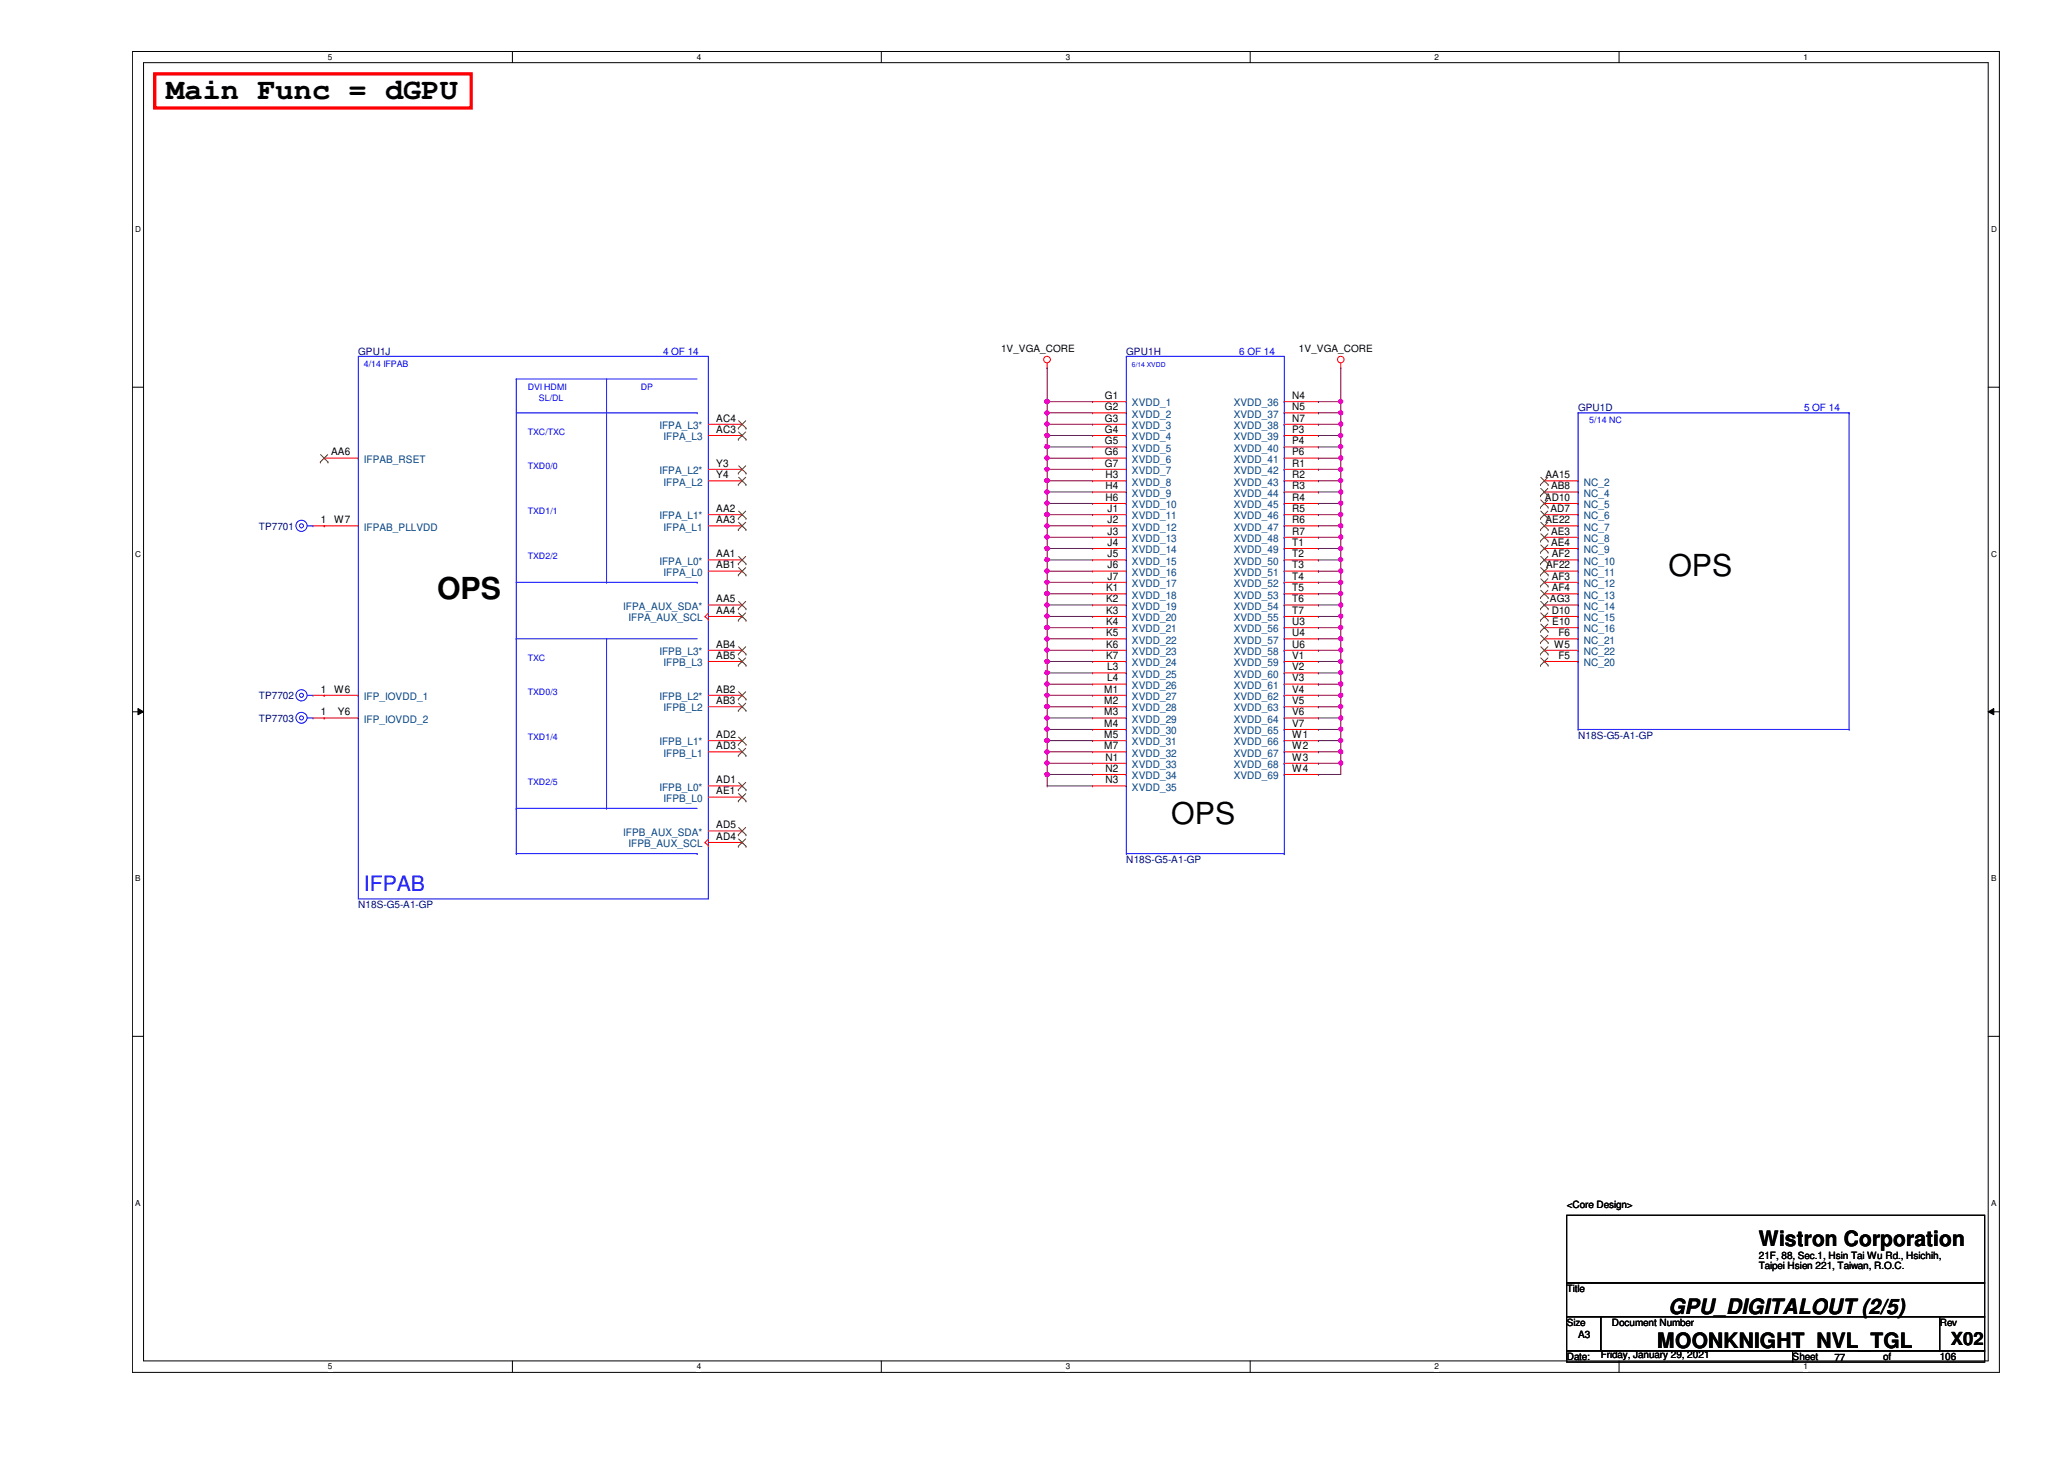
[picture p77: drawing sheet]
<svg xmlns="http://www.w3.org/2000/svg" width="297mm" height="210mm" viewBox="0 0 297 210" stroke-linecap="round" stroke-linejoin="round" font-family="sans-serif">
<defs><g id="words">
<g font-size="4.4">
<text x="23.9" y="14.3">Main Func = dGPU</text>
<text x="240.1" y="82.8">OPS</text>
<text x="62.9" y="86.2">OPS</text>
<text x="168.6" y="118.6">OPS</text>
</g>
<text font-size="3" fill="#00f" x="52.4" y="128.1">IFPAB</text>
<g font-size="3">
<text x="253.1" y="179.3">Wistron Corporation</text>
<text x="240.1" y="189">GPU_DIGITALOUT (2/5)</text>
<text x="238.5" y="193.9">MOONKNIGHT_NVL_TGL</text>
</g>
<text font-size="2.6" x="280.8" y="193.5">X02</text>
<g font-size="1.5">
<text x="159" y="59">G2</text>
<text x="159" y="57.4">G1</text>
<text x="186" y="59">N5</text>
<text x="186" y="57.4">N4</text>
<text x="47.7" y="65.5">AA6</text>
<text x="103.1" y="62.3">AC3</text>
<text x="103.1" y="60.7">AC4</text>
<text x="159" y="65.5">G6</text>
<text x="159" y="63.9">G5</text>
<text x="159" y="62.3">G4</text>
<text x="159" y="60.7">G3</text>
<text x="186" y="65.5">P6</text>
<text x="186" y="63.9">P4</text>
<text x="186" y="62.3">P3</text>
<text x="186" y="60.7">N7</text>
<text x="103.1" y="68.8">Y4</text>
<text x="103.1" y="67.1">Y3</text>
<text x="159" y="67.1">G7</text>
<text x="159.1" y="70.4">H4</text>
<text x="159.1" y="68.8">H3</text>
<text x="186" y="70.4">R3</text>
<text x="186" y="68.8">R2</text>
<text x="186" y="67.1">R1</text>
<text x="222.4" y="68.8">AA15</text>
<text x="223.2" y="70.4">AB8</text>
<text x="46.2" y="75.3">1</text>
<text x="48.1" y="75.3">W7</text>
<text x="103.1" y="75.3">AA3</text>
<text x="103.1" y="73.7">AA2</text>
<text x="159.1" y="72.1">H6</text>
<text x="159.4" y="76.9">J3</text>
<text x="159.4" y="75.3">J2</text>
<text x="159.4" y="73.7">J1</text>
<text x="186" y="76.9">R7</text>
<text x="186" y="75.3">R6</text>
<text x="186" y="73.7">R5</text>
<text x="186" y="72.1">R4</text>
<text x="222.3" y="72.1">AD10</text>
<text x="222.4" y="75.3">AE22</text>
<text x="223.1" y="73.7">AD7</text>
<text x="223.2" y="76.9">AE3</text>
<text x="103.1" y="81.8">AB1</text>
<text x="103.1" y="80.2">AA1</text>
<text x="159.4" y="83.4">J7</text>
<text x="159.4" y="81.8">J6</text>
<text x="159.4" y="80.2">J5</text>
<text x="159.4" y="78.5">J4</text>
<text x="186" y="83.4">T4</text>
<text x="186" y="81.8">T3</text>
<text x="186" y="80.2">T2</text>
<text x="186" y="78.5">T1</text>
<text x="222.5" y="81.8">AF22</text>
<text x="223.2" y="78.5">AE4</text>
<text x="223.3" y="83.4">AF3</text>
<text x="223.3" y="80.2">AF2</text>
<text x="103.1" y="88.3">AA4</text>
<text x="103.1" y="86.7">AA5</text>
<text x="159.2" y="89.9">K4</text>
<text x="159.2" y="88.3">K3</text>
<text x="159.2" y="86.7">K2</text>
<text x="159.2" y="85">K1</text>
<text x="186" y="89.9">U3</text>
<text x="186" y="88.3">T7</text>
<text x="186" y="86.7">T6</text>
<text x="186" y="85">T5</text>
<text x="223.1" y="86.7">AG3</text>
<text x="223.3" y="88.3">D10</text>
<text x="223.3" y="85">AF4</text>
<text x="223.4" y="89.9">E10</text>
<text x="103.1" y="94.8">AB5</text>
<text x="103.1" y="93.2">AB4</text>
<text x="159.2" y="94.8">K7</text>
<text x="159.2" y="93.2">K6</text>
<text x="159.2" y="91.5">K5</text>
<text x="186" y="94.8">V1</text>
<text x="186" y="93.2">U6</text>
<text x="186" y="91.5">U4</text>
<text x="223.6" y="93.2">W5</text>
<text x="224.3" y="94.8">F5</text>
<text x="224.3" y="91.5">F6</text>
<text x="46.2" y="99.7">1</text>
<text x="48.1" y="99.7">W6</text>
<text x="103.1" y="101.3">AB3</text>
<text x="103.1" y="99.7">AB2</text>
<text x="158.9" y="101.3">M2</text>
<text x="158.9" y="99.7">M1</text>
<text x="159.3" y="98">L4</text>
<text x="159.3" y="96.4">L3</text>
<text x="186" y="101.3">V5</text>
<text x="186" y="99.7">V4</text>
<text x="186" y="98">V3</text>
<text x="186" y="96.4">V2</text>
<text x="46.2" y="102.9">1</text>
<text x="48.6" y="102.9">Y6</text>
<text x="103.1" y="107.8">AD3</text>
<text x="103.1" y="106.2">AD2</text>
<text x="158.9" y="107.8">M7</text>
<text x="158.9" y="106.2">M5</text>
<text x="158.9" y="104.6">M4</text>
<text x="158.9" y="102.9">M3</text>
<text x="186" y="107.8">W2</text>
<text x="186" y="106.2">W1</text>
<text x="186" y="104.6">V7</text>
<text x="186" y="102.9">V6</text>
<text x="103.1" y="112.7">AD1</text>
<text x="159.1" y="112.7">N3</text>
<text x="159.1" y="111">N2</text>
<text x="159.1" y="109.4">N1</text>
<text x="186" y="111">W4</text>
<text x="186" y="109.4">W3</text>
<text x="103.1" y="119.2">AD5</text>
<text x="103.1" y="114.3">AE1</text>
<text x="103.1" y="120.8">AD4</text>
</g>
<g font-size="1.5" fill="#004080">
<text x="162.9" y="58.5">XVDD_1</text>
<text x="177.5" y="58.5">XVDD_36</text>
<text x="94.9" y="61.7">IFPA_L3*</text>
<text x="95.5" y="63.3">IFPA_L3</text>
<text x="162.9" y="65">XVDD_5</text>
<text x="162.9" y="63.3">XVDD_4</text>
<text x="162.9" y="61.7">XVDD_3</text>
<text x="162.9" y="60.1">XVDD_2</text>
<text x="177.5" y="65">XVDD_40</text>
<text x="177.5" y="63.3">XVDD_39</text>
<text x="177.5" y="61.7">XVDD_38</text>
<text x="177.5" y="60.1">XVDD_37</text>
<text x="52.4" y="66.6">IFPAB_RSET</text>
<text x="94.9" y="68.2">IFPA_L2*</text>
<text x="95.5" y="69.8">IFPA_L2</text>
<text x="162.9" y="71.5">XVDD_9</text>
<text x="162.9" y="69.8">XVDD_8</text>
<text x="162.9" y="68.2">XVDD_7</text>
<text x="162.9" y="66.6">XVDD_6</text>
<text x="177.5" y="71.5">XVDD_44</text>
<text x="177.5" y="69.8">XVDD_43</text>
<text x="177.5" y="68.2">XVDD_42</text>
<text x="177.5" y="66.6">XVDD_41</text>
<text x="227.9" y="71.5">NC_4</text>
<text x="227.9" y="69.8">NC_2</text>
<text x="52.4" y="76.3">IFPAB_PLLVDD</text>
<text x="94.9" y="74.7">IFPA_L1*</text>
<text x="95.5" y="76.3">IFPA_L1</text>
<text x="162.9" y="78">XVDD_13</text>
<text x="162.9" y="76.3">XVDD_12</text>
<text x="162.9" y="74.7">XVDD_11</text>
<text x="162.9" y="73.1">XVDD_10</text>
<text x="177.5" y="78">XVDD_48</text>
<text x="177.5" y="76.3">XVDD_47</text>
<text x="177.5" y="74.7">XVDD_46</text>
<text x="177.5" y="73.1">XVDD_45</text>
<text x="227.9" y="78">NC_8</text>
<text x="227.9" y="76.3">NC_7</text>
<text x="227.9" y="74.7">NC_6</text>
<text x="227.9" y="73.1">NC_5</text>
<text x="94.9" y="81.2">IFPA_L0*</text>
<text x="95.5" y="82.8">IFPA_L0</text>
<text x="162.9" y="82.8">XVDD_16</text>
<text x="162.9" y="81.2">XVDD_15</text>
<text x="162.9" y="79.6">XVDD_14</text>
<text x="177.5" y="82.8">XVDD_51</text>
<text x="177.5" y="81.2">XVDD_50</text>
<text x="177.5" y="79.6">XVDD_49</text>
<text x="227.9" y="82.8">NC_11</text>
<text x="227.9" y="81.2">NC_10</text>
<text x="227.9" y="79.6">NC_9</text>
<text x="89.7" y="87.7">IFPA_AUX_SDA*</text>
<text x="90.5" y="89.4">IFPA_AUX_SCL</text>
<text x="162.9" y="89.4">XVDD_20</text>
<text x="162.9" y="87.7">XVDD_19</text>
<text x="162.9" y="86.1">XVDD_18</text>
<text x="162.9" y="84.5">XVDD_17</text>
<text x="177.5" y="89.4">XVDD_55</text>
<text x="177.5" y="87.7">XVDD_54</text>
<text x="177.5" y="86.1">XVDD_53</text>
<text x="177.5" y="84.5">XVDD_52</text>
<text x="227.9" y="89.4">NC_15</text>
<text x="227.9" y="87.7">NC_14</text>
<text x="227.9" y="86.1">NC_13</text>
<text x="227.9" y="84.5">NC_12</text>
<text x="94.9" y="94.2">IFPB_L3*</text>
<text x="95.5" y="95.8">IFPB_L3</text>
<text x="162.9" y="95.8">XVDD_24</text>
<text x="162.9" y="94.2">XVDD_23</text>
<text x="162.9" y="92.6">XVDD_22</text>
<text x="162.9" y="91">XVDD_21</text>
<text x="177.5" y="95.8">XVDD_59</text>
<text x="177.5" y="94.2">XVDD_58</text>
<text x="177.5" y="92.6">XVDD_57</text>
<text x="177.5" y="91">XVDD_56</text>
<text x="227.9" y="95.8">NC_20</text>
<text x="227.9" y="94.2">NC_22</text>
<text x="227.9" y="92.6">NC_21</text>
<text x="227.9" y="91">NC_16</text>
<text x="52.4" y="100.7">IFP_IOVDD_1</text>
<text x="94.9" y="100.7">IFPB_L2*</text>
<text x="162.9" y="100.7">XVDD_27</text>
<text x="162.9" y="99.1">XVDD_26</text>
<text x="162.9" y="97.5">XVDD_25</text>
<text x="177.5" y="100.7">XVDD_62</text>
<text x="177.5" y="99.1">XVDD_61</text>
<text x="177.5" y="97.5">XVDD_60</text>
<text x="52.4" y="104">IFP_IOVDD_2</text>
<text x="94.9" y="107.2">IFPB_L1*</text>
<text x="95.5" y="102.4">IFPB_L2</text>
<text x="162.9" y="107.2">XVDD_31</text>
<text x="162.9" y="105.6">XVDD_30</text>
<text x="162.9" y="104">XVDD_29</text>
<text x="162.9" y="102.4">XVDD_28</text>
<text x="177.5" y="107.2">XVDD_66</text>
<text x="177.5" y="105.6">XVDD_65</text>
<text x="177.5" y="104">XVDD_64</text>
<text x="177.5" y="102.4">XVDD_63</text>
<text x="94.9" y="113.7">IFPB_L0*</text>
<text x="95.5" y="108.8">IFPB_L1</text>
<text x="162.9" y="113.7">XVDD_35</text>
<text x="162.9" y="112.1">XVDD_34</text>
<text x="162.9" y="110.5">XVDD_33</text>
<text x="162.9" y="108.8">XVDD_32</text>
<text x="177.5" y="112.1">XVDD_69</text>
<text x="177.5" y="110.5">XVDD_68</text>
<text x="177.5" y="108.8">XVDD_67</text>
<text x="95.5" y="115.4">IFPB_L0</text>
<text x="89.7" y="120.2">IFPB_AUX_SDA*</text>
<text x="90.5" y="121.9">IFPB_AUX_SCL</text>
</g>
<g font-size="1.4" fill="#000080">
<text x="51.6" y="51">GPU1J</text>
<text x="162.1" y="51">GPU1H</text>
<text x="227.1" y="59.1">GPU1D</text>
<text x="37.3" y="76.2">TP7701</text>
<text x="37.3" y="100.6">TP7702</text>
<text x="37.3" y="103.8">TP7703</text>
<text x="227.1" y="106.3">N18S-G5-A1-GP</text>
<text x="162.1" y="124.2">N18S-G5-A1-GP</text>
<text x="51.6" y="130.7">N18S-G5-A1-GP</text>
</g>
<g font-size="1.4" fill="#00f">
<text x="95.4" y="51">4 OF 14</text>
<text x="178.4" y="51">6 OF 14</text>
<text x="259.6" y="59.1">5 OF 14</text>
</g>
<g font-size="1.4">
<text x="144.1" y="50.7">1V_VGA_CORE</text>
<text x="186.9" y="50.7">1V_VGA_CORE</text>
<text x="225.5" y="173.7">&lt;Core Design&gt;</text>
<text x="225.5" y="185.9">Title</text>
<text x="253.1" y="181.1">21F, 88, Sec.1, Hsin Tai Wu Rd., Hsichih,</text>
<text x="253.1" y="182.5">Taipei Hsien 221, Taiwan, R.O.C.</text>
<text x="225.5" y="190.8">Size</text>
<text x="232" y="190.8">Document Number</text>
<text x="279.1" y="190.8">Rev</text>
<text x="225.5" y="195.7">Date:</text>
<text x="227.1" y="192.4">A3</text>
<text x="230.4" y="195.4">Friday, January 29, 2021</text>
<text x="258" y="195.7">Sheet</text>
<text x="264" y="195.8">77</text>
<text x="271" y="195.7">of</text>
<text x="279.1" y="195.7">106</text>
</g>
<g font-size="1.3" fill="#00f">
<text x="52.4" y="52.8">4/14 IFPAB</text>
<text x="75.9" y="56">DVI HDMI</text>
<text x="77.6" y="57.7">SL/DL</text>
<text x="92.2" y="56">DP</text>
<text x="75.9" y="62.5">TXC/TXC</text>
<text x="228.7" y="60.9">5/14 NC</text>
<text x="75.9" y="67.4">TXD0/0</text>
<text x="75.9" y="73.9">TXD1/1</text>
<text x="75.9" y="80.4">TXD2/2</text>
<text x="75.9" y="95">TXC</text>
<text x="75.9" y="99.9">TXD0/3</text>
<text x="75.9" y="106.4">TXD1/4</text>
<text x="75.9" y="112.9">TXD2/5</text>
</g>
<g font-size="1.2">
<text x="47.2" y="8.6">5</text>
<text x="100.3" y="8.6">4</text>
<text x="153.4" y="8.6">3</text>
<text x="206.5" y="8.6">2</text>
<text x="259.5" y="8.6">1</text>
<text x="19.5" y="33.4">D</text>
<text x="286.6" y="33.4">D</text>
<text x="19.5" y="80.1">C</text>
<text x="286.6" y="80.1">C</text>
<text x="19.5" y="126.8">B</text>
<text x="286.6" y="126.8">B</text>
<text x="19.5" y="173.5">A</text>
<text x="286.6" y="173.5">A</text>
<text x="47.2" y="197">5</text>
<text x="100.3" y="197">4</text>
<text x="153.4" y="197">3</text>
<text x="206.5" y="197">2</text>
<text x="259.5" y="197">1</text>
</g>
<text font-size="1" fill="#00f" x="162.9" y="52.8">6/14 XVDD</text>
</g></defs>
<path d="M19.1 7.4h268.6v190h-268.6zM20.7 9h265.4v186.8h-265.4z" fill="none" stroke="#000" stroke-width=".14"/>
<g fill="#fff">
<path d="M47.2 7.6h.6v1.3h-.6z"/>
<path d="M47.2 196h.6v1.3h-.6z"/>
</g>
<path d="M73.7 7.4v1.6M73.7 195.8v1.6" fill="none" stroke="#000" stroke-width=".14"/>
<g fill="#fff">
<path d="M100.3 7.6h.6v1.3h-.6z"/>
<path d="M100.3 196h.6v1.3h-.6z"/>
</g>
<path d="M126.8 7.4v1.6M126.8 195.8v1.6" fill="none" stroke="#000" stroke-width=".14"/>
<g fill="#fff">
<path d="M153.4 7.6h.6v1.3h-.6z"/>
<path d="M153.4 196h.6v1.3h-.6z"/>
</g>
<path d="M179.9 7.4v1.6M179.9 195.8v1.6" fill="none" stroke="#000" stroke-width=".14"/>
<g fill="#fff">
<path d="M206.5 7.6h.6v1.3h-.6z"/>
<path d="M206.5 196h.6v1.3h-.6z"/>
</g>
<path d="M233 7.4v1.6M233 195.8v1.6" fill="none" stroke="#000" stroke-width=".14"/>
<g fill="#fff">
<path d="M259.5 7.6h.6v1.3h-.6z"/>
<path d="M259.5 196h.6v1.3h-.6z"/>
<path d="M19.5 32.3h.8v1.4h-.8z"/>
<path d="M286.6 32.3h.8v1.4h-.8z"/>
<path d="M19.5 79h.8v1.3h-.8z"/>
<path d="M286.6 79h.8v1.3h-.8z"/>
</g>
<path d="M19.1 55.7h1.6M286.1 55.7h1.6" fill="none" stroke="#000" stroke-width=".14"/>
<g fill="#fff">
<path d="M19.5 125.7h.7v1.3h-.7z"/>
<path d="M286.6 125.7h.7v1.3h-.7z"/>
</g>
<path d="M19.1 102.4h1.6M19.9 101.9l.8 .5-.8 .4zM286.1 102.4l.8-.5v.9zM286.1 102.4h1.6" fill="none" stroke="#000" stroke-width=".14"/>
<path d="M19.9 101.9l.8 .5-.8 .4zM286.1 102.4l.8-.5v.9z" fill="#000"/>
<g fill="#fff">
<path d="M19.5 172.4h.7v1.3h-.7z"/>
<path d="M286.6 172.4h.7v1.3h-.7z"/>
</g>
<path d="M19.1 149.1h1.6M286.1 149.1h1.6M225.5 174.8h60.1v9.8h-60.1zM225.5 184.6h60.1v4.8h-60.1zM225.5 189.4h4.9v5h-4.9zM225.5 194.4h32.5v1.6h-32.5zM230.4 189.4h48.7v5h-48.7zM258 194.4h27.6v1.6h-27.6zM279.1 189.4h6.5v5h-6.5z" fill="none" stroke="#000" stroke-width=".14"/>
<path d="M22.3 10.6h45.5v4.9h-45.5z" fill="none" stroke="#f00" stroke-width=".47"/>
<g fill="none" stroke="#f00" stroke-width=".14">
<path d="M150.7 52.9h.1M150.7 52.2v.7M157.2 59.4h.1M157.2 57.8h.1M157.2 59.4h4.9M157.2 57.8h4.9M184.8 59.4h4.9M184.8 57.8h4.9M189.7 59.4h.1M189.7 57.8h.1M193 52.9h.1M193 52.2v.7"/>
<path d="M45 75.6h6.6M46.7 75.6h.1M46.7 65.9h.1M46.7 65.9h4.9M101.9 75.6h4.9M101.9 74h4.9M101.9 69.2h4.9M101.9 67.5h4.9M101.9 62.7h4.9M101.9 61h4.9M106.8 75.6h.1M106.8 74h.1"/>
<path d="M106.8 69.2h.1M106.8 67.5h.1M106.8 62.7h.1M106.8 61h.1M157.2 78.9h.1M157.2 77.3h.1M157.2 75.6h.1M157.2 74h.1M157.2 72.4h.1M157.2 70.8h.1M157.2 69.2h.1M157.2 67.5h.1"/>
<path d="M157.2 65.9h.1M157.2 64.3h.1M157.2 62.7h.1M157.2 61h.1M157.2 78.9h4.9M157.2 77.3h4.9M157.2 75.6h4.9M157.2 74h4.9M157.2 72.4h4.9M157.2 70.8h4.9M157.2 69.2h4.9M157.2 67.5h4.9"/>
<path d="M157.2 65.9h4.9M157.2 64.3h4.9M157.2 62.7h4.9M157.2 61h4.9M184.8 78.9h4.9M184.8 77.3h4.9M184.8 75.6h4.9M184.8 74h4.9M184.8 72.4h4.9M184.8 70.8h4.9M184.8 69.2h4.9M184.8 67.5h4.9"/>
<path d="M184.8 65.9h4.9M184.8 64.3h4.9M184.8 62.7h4.9M184.8 61h4.9M189.7 78.9h.1M189.7 77.3h.1M189.7 75.6h.1M189.7 74h.1M189.7 72.4h.1M189.7 70.8h.1M189.7 69.2h.1M189.7 67.5h.1"/>
<path d="M189.7 65.9h.1M189.7 64.3h.1M189.7 62.7h.1M189.7 61h.1M222.3 78.9h.1M222.3 77.3h.1M222.3 75.6h.1M222.3 74h.1M222.3 72.4h.1M222.3 70.8h.1M222.3 69.2h.1M222.3 78.9h4.8"/>
<path d="M222.3 77.3h4.8M222.3 75.6h4.8M222.3 74h4.8M222.3 72.4h4.8M222.3 70.8h4.8M222.3 69.2h4.8M101.5 88.7h.1M101.5 88.7l.4 .5M101.9 89.2h.1M101.9 95.2h4.9M101.9 93.6h4.9M101.9 88.7h4.9"/>
<path d="M101.9 87h4.9M101.9 82.2h4.9M101.9 80.6h4.9M101.9 88.2l-.4 .5M106.8 95.2h.1M106.8 93.6h.1M106.8 88.7h.1M106.8 87h.1M106.8 82.2h.1M106.8 80.6h.1M157.2 98.4h.1M157.2 96.8h.1"/>
<path d="M157.2 95.2h.1M157.2 93.6h.1M157.2 91.9h.1M157.2 90.3h.1M157.2 88.7h.1M157.2 87h.1M157.2 85.4h.1M157.2 83.8h.1M157.2 82.2h.1M157.2 80.6h.1M157.2 98.4h4.9M157.2 96.8h4.9"/>
<path d="M157.2 95.2h4.9M157.2 93.6h4.9M157.2 91.9h4.9M157.2 90.3h4.9M157.2 88.7h4.9M157.2 87h4.9M157.2 85.4h4.9M157.2 83.8h4.9M157.2 82.2h4.9M157.2 80.6h4.9M184.8 98.4h4.9M184.8 96.8h4.9"/>
<path d="M184.8 95.2h4.9M184.8 93.6h4.9M184.8 91.9h4.9M184.8 90.3h4.9M184.8 88.7h4.9M184.8 87h4.9M184.8 85.4h4.9M184.8 83.8h4.9M184.8 82.2h4.9M184.8 80.6h4.9M189.7 98.4h.1M189.7 96.8h.1"/>
<path d="M189.7 95.2h.1M189.7 93.6h.1M189.7 91.9h.1M189.7 90.3h.1M189.7 88.7h.1M189.7 87h.1M189.7 85.4h.1M189.7 83.8h.1M189.7 82.2h.1M189.7 80.6h.1M222.3 95.2h.1M222.3 93.6h.1"/>
<path d="M222.3 91.9h.1M222.3 90.3h.1M222.3 88.7h.1M222.3 87h.1M222.3 85.4h.1M222.3 83.8h.1M222.3 82.2h.1M222.3 80.6h.1M222.3 95.2h4.8M222.3 93.6h4.8M222.3 91.9h4.8M222.3 90.3h4.8"/>
<path d="M222.3 88.7h4.8M222.3 87h4.8M222.3 85.4h4.8M222.3 83.8h4.8M222.3 82.2h4.8M222.3 80.6h4.8M45 103.3h6.6M45 100h6.6M46.7 100h.1M46.7 103.3h.1M101.9 113.1h4.9M101.9 108.2h4.9"/>
<path d="M101.9 106.6h4.9M101.9 101.7h4.9M101.9 100h4.9M101.9 119.5h4.9M101.9 114.7h4.9M106.8 119.5h.1M106.8 114.7h.1M106.8 113.1h.1M106.8 108.2h.1M106.8 106.6h.1M106.8 101.7h.1M106.8 100h.1"/>
<path d="M157.2 113.1h.1M157.2 111.4h.1M157.2 109.8h.1M157.2 108.2h.1M157.2 106.6h.1M157.2 104.9h.1M157.2 103.3h.1M157.2 101.7h.1M157.2 100h.1M157.2 113.1h4.9M157.2 111.4h4.9M157.2 109.8h4.9"/>
<path d="M157.2 108.2h4.9M157.2 106.6h4.9M157.2 104.9h4.9M157.2 103.3h4.9M157.2 101.7h4.9M157.2 100h4.9M184.8 111.4h4.9M184.8 109.8h4.9M184.8 108.2h4.9M184.8 106.6h4.9M184.8 104.9h4.9M184.8 103.3h4.9"/>
<path d="M184.8 101.7h4.9M184.8 100h4.9M189.7 111.4h.1M189.7 109.8h.1M189.7 108.2h.1M189.7 106.6h.1M189.7 104.9h.1M189.7 103.3h.1M189.7 101.7h.1M189.7 100h.1M101.5 121.2h.1M101.5 121.2l.4 .5"/>
<path d="M101.9 121.7h.1M101.9 120.7l-.4 .5M101.9 121.2h4.9M106.8 121.2h.1"/>
<circle cx="150.7" cy="51.7" r=".48"/>
<circle cx="192.9" cy="51.7" r=".47"/>
</g>
<g fill="none" stroke="#00f" stroke-width=".14">
<path d="M51.6 51.3h50.3v78h-50.3zM74.3 54.5h.1M74.3 59.4h26M74.3 54.5h26M74.3 54.5v68.3M87.3 54.5v29.3M100.3 59.4h.1M162.1 59.4h.1M162.1 57.8h.1M162.1 51.3h.1M162.1 51.3h22.7v71.5M162.1 51.3v71.5"/>
<path d="M184.8 59.4h.1M184.8 57.8h.1M227.1 59.4h.1M227.1 59.4h39M227.1 59.4v45.5M266.1 59.4h.1M266.1 59.4v45.5M44.2 75.6h.8M45 75.6h.1M51.6 75.6h.1M51.6 65.9h.1M162.1 78.9h.1"/>
<path d="M162.1 70.8h.1M162.1 72.4h.1M162.1 74h.1M162.1 75.6h.1M162.1 77.3h.1M162.1 62.7h.1M162.1 64.3h.1M162.1 65.9h.1M162.1 67.5h.1M162.1 69.2h.1M162.1 61h.1M184.8 78.9h.1"/>
<path d="M184.8 70.8h.1M184.8 72.4h.1M184.8 74h.1M184.8 75.6h.1M184.8 77.3h.1M184.8 62.7h.1M184.8 64.3h.1M184.8 65.9h.1M184.8 67.5h.1M184.8 69.2h.1M184.8 61h.1M227.1 78.9h.1"/>
<path d="M227.1 77.3h.1M227.1 72.4h.1M227.1 70.8h.1M227.1 74h.1M227.1 75.6h.1M227.1 69.2h.1M74.3 91.9h.1M74.3 83.8h26M74.3 91.9h26M87.3 83.8h.1M87.3 91.9v24.4M100.3 83.8h.1"/>
<path d="M162.1 98.4h.1M162.1 96.8h.1M162.1 95.2h.1M162.1 93.6h.1M162.1 91.9h.1M162.1 90.3h.1M162.1 88.7h.1M162.1 87h.1M162.1 80.6h.1M162.1 82.2h.1M162.1 83.8h.1M162.1 85.4h.1"/>
<path d="M184.8 98.4h.1M184.8 96.8h.1M184.8 95.2h.1M184.8 93.6h.1M184.8 91.9h.1M184.8 90.3h.1M184.8 88.7h.1M184.8 87h.1M184.8 80.6h.1M184.8 82.2h.1M184.8 83.8h.1M184.8 85.4h.1"/>
<path d="M227.1 90.3h.1M227.1 88.7h.1M227.1 87h.1M227.1 85.4h.1M227.1 83.8h.1M227.1 82.2h.1M227.1 95.2h.1M227.1 93.6h.1M227.1 91.9h.1M227.1 80.6h.1M44.2 100h.8M44.2 103.3h.8"/>
<path d="M45 100h.1M45 103.3h.1M51.6 100h.1M51.6 103.3h.1M74.3 116.3h.1M74.3 116.3h26M87.3 116.3h.1M162.1 113.1h.1M162.1 111.4h.1M162.1 109.8h.1M162.1 108.2h.1M162.1 106.6h.1"/>
<path d="M162.1 104.9h.1M162.1 103.3h.1M162.1 101.7h.1M162.1 100h.1M184.8 111.4h.1M184.8 109.8h.1M184.8 108.2h.1M184.8 106.6h.1M184.8 104.9h.1M184.8 103.3h.1M184.8 101.7h.1M184.8 100h.1"/>
<path d="M227.1 104.9h.1M227.1 104.9h39M266.1 104.9h.1M74.3 122.8h.1M74.3 122.8h26M100.3 122.8h.1M162.1 122.8h.1M162.1 122.8h22.7M184.8 122.8h.1"/>
<circle cx="43.4" cy="75.6" r=".81"/>
<circle cx="43.4" cy="75.6" r=".3"/>
<circle cx="43.4" cy="100" r=".81"/>
<circle cx="43.4" cy="100" r=".3"/>
<circle cx="43.4" cy="103.3" r=".3"/>
<circle cx="43.4" cy="103.3" r=".8"/>
</g>
<g fill="none" stroke="#804000" stroke-width=".14">
<path d="M46.1 66.5h.1M46.1 65.4l1.1 1.1M47.2 65.4l-1.1 1.1M47.2 66.5h.1M106.3 76.2h.1M106.3 74.6h.1M106.3 69.7h.1M106.3 68.1h.1M106.3 63.2h.1M106.3 61.6h.1M106.3 75.1l1.1 1.1M106.3 73.5l1.1 1.1"/>
<path d="M106.3 68.7l1.1 1M106.3 67l1.1 1.1M106.3 62.1l1.1 1.1M106.3 60.5l1.1 1.1M107.3 75.1l-1 1.1M107.3 73.5l-1 1.1M107.3 68.7l-1 1M107.3 67l-1 1.1M107.3 62.1l-1 1.1M107.3 60.5l-1 1.1M107.4 76.2h.1M107.4 74.6h.1"/>
<path d="M107.4 69.7h.1M107.4 68.1h.1M107.4 63.2h.1M107.4 61.6h.1M221.7 79.5h.1M221.7 77.9h.1M221.7 76.2h.1M221.7 74.6h.1M221.7 73h.1M221.7 71.3h.1M221.7 69.7h.1M221.7 78.4l1.1 1.1"/>
<path d="M221.7 76.8l1.1 1.1M221.7 75.1l1.1 1.1M221.7 73.5l1.1 1.1M221.7 71.9l1.1 1.1M221.7 70.3l1.1 1M221.7 68.7l1.1 1M222.8 78.4l-1.1 1.1M222.8 76.8l-1.1 1.1M222.8 75.1l-1.1 1.1M222.8 73.5l-1.1 1.1M222.8 71.9l-1.1 1.1M222.8 70.3l-1.1 1"/>
<path d="M222.8 68.7l-1.1 1M222.8 79.5h.1M222.8 77.9h.1M222.8 76.2h.1M222.8 74.6h.1M222.8 73h.1M222.8 71.3h.1M222.8 69.7h.1M106.3 95.7h.1M106.3 94.1h.1M106.3 89.2h.1M106.3 87.6h.1"/>
<path d="M106.3 82.7h.1M106.3 81.1h.1M106.3 99.5l1.1 1.1M106.3 94.7l1.1 1M106.3 93l1.1 1.1M106.3 88.2l1.1 1M106.3 86.5l1.1 1.1M106.3 81.7l1.1 1M106.3 80.1l1.1 1M107.3 99.5l-1 1.1M107.3 94.7l-1 1M107.3 93l-1 1.1"/>
<path d="M107.3 88.2l-1 1M107.3 86.5l-1 1.1M107.3 81.7l-1 1M107.3 80.1l-1 1M107.4 95.7h.1M107.4 94.1h.1M107.4 89.2h.1M107.4 87.6h.1M107.4 82.7h.1M107.4 81.1h.1M221.7 95.7h.1M221.7 94.1h.1"/>
<path d="M221.7 92.5h.1M221.7 90.8h.1M221.7 89.2h.1M221.7 87.6h.1M221.7 86h.1M221.7 84.3h.1M221.7 82.7h.1M221.7 81.1h.1M221.7 94.7l1.1 1M221.7 93l1.1 1.1M221.7 91.4l1.1 1.1M221.7 89.8l1.1 1"/>
<path d="M221.7 88.2l1.1 1M221.7 86.5l1.1 1.1M221.7 84.9l1.1 1.1M221.7 83.3l1.1 1M221.7 81.7l1.1 1M221.7 80.1l1.1 1M222.8 94.7l-1.1 1M222.8 93l-1.1 1.1M222.8 91.4l-1.1 1.1M222.8 89.8l-1.1 1M222.8 88.2l-1.1 1M222.8 86.5l-1.1 1.1"/>
<path d="M222.8 84.9l-1.1 1.1M222.8 83.3l-1.1 1M222.8 81.7l-1.1 1M222.8 80.1l-1.1 1M222.8 95.7h.1M222.8 94.1h.1M222.8 92.5h.1M222.8 90.8h.1M222.8 89.2h.1M222.8 87.6h.1M222.8 86h.1M222.8 84.3h.1"/>
<path d="M222.8 82.7h.1M222.8 81.1h.1M106.3 115.2h.1M106.3 113.6h.1M106.3 108.7h.1M106.3 107.1h.1M106.3 102.2h.1M106.3 100.6h.1M106.3 119l1.1 1.1M106.3 114.2l1.1 1M106.3 112.6l1.1 1M106.3 107.7l1.1 1"/>
<path d="M106.3 106l1.1 1.1M106.3 101.2l1.1 1M107.3 119l-1 1.1M107.3 114.2l-1 1M107.3 112.6l-1 1M107.3 107.7l-1 1M107.3 106l-1 1.1M107.3 101.2l-1 1M107.4 115.2h.1M107.4 113.6h.1M107.4 108.7h.1M107.4 107.1h.1"/>
<path d="M107.4 102.2h.1M107.4 100.6h.1M106.3 121.8h.1M106.3 120.1h.1M106.3 120.7l1.1 1.1M107.3 120.7l-1 1.1M107.4 121.8h.1M107.4 120.1h.1"/>
</g>
<path d="M193 52.9h.1M193 52.9v4.9" fill="none" stroke="#800040" stroke-width=".14"/>
<circle cx="192.9" cy="57.8" r=".31" fill="#f0f"/>
<circle cx="192.9" cy="57.8" r=".31" fill="none" stroke="#f0f" stroke-width=".14"/>
<path d="M193 57.8h.1M193 57.8v1.6M193 64.3h.1M193 67.5h.1M193 64.3v1.6M193 67.5v1.7" fill="none" stroke="#800040" stroke-width=".14"/>
<circle cx="193" cy="69.1" r=".3" fill="#f0f"/>
<circle cx="193" cy="69.1" r=".3" fill="none" stroke="#f0f" stroke-width=".14"/>
<circle cx="193" cy="67.5" r=".3" fill="#f0f"/>
<circle cx="193" cy="67.5" r=".3" fill="none" stroke="#f0f" stroke-width=".14"/>
<path d="M189.7 57.8h.1M189.7 57.8h3.3M189.7 64.3h.1M189.7 64.3h3.3" fill="none" stroke="#800040" stroke-width=".14"/>
<circle cx="193" cy="64.3" r=".3" fill="#f0f"/>
<circle cx="193" cy="64.3" r=".3" fill="none" stroke="#f0f" stroke-width=".14"/>
<g fill="none" stroke="#800040" stroke-width=".14">
<path d="M150.7 52.9h.1M150.7 57.8h.1M150.7 59.4h.1M150.7 52.9v14.6M189.7 59.4h.1M189.7 59.4h3.3M193 59.4h.1M193 59.4v1.6M150.7 64.3h.1M150.7 65.9h.1M150.7 61h.1M150.7 62.7h.1"/>
<path d="M189.7 67.5h.1M189.7 67.5h3.3M189.7 93.6h.1M189.7 93.6h3.3"/>
</g>
<circle cx="193" cy="59.4" r=".3" fill="#f0f"/>
<circle cx="193" cy="59.4" r=".3" fill="none" stroke="#f0f" stroke-width=".14"/>
<path d="M189.7 61h.1M189.7 61h3.3M193 61h.1M193 61v1.7" fill="none" stroke="#800040" stroke-width=".14"/>
<circle cx="193" cy="62.6" r=".3" fill="#f0f"/>
<circle cx="193" cy="62.6" r=".3" fill="none" stroke="#f0f" stroke-width=".14"/>
<circle cx="193" cy="61" r=".3" fill="#f0f"/>
<circle cx="193" cy="61" r=".3" fill="none" stroke="#f0f" stroke-width=".14"/>
<path d="M189.7 62.7h.1M189.7 65.9h.1M189.7 62.7h3.3M189.7 65.9h3.3M193 62.7h.1M193 65.9h.1M193 62.7v1.6M193 65.9v1.6" fill="none" stroke="#800040" stroke-width=".14"/>
<circle cx="192.9" cy="65.9" r=".31" fill="#f0f"/>
<circle cx="192.9" cy="65.9" r=".31" fill="none" stroke="#f0f" stroke-width=".14"/>
<path d="M189.7 69.2h.1M189.7 70.8h.1M189.7 69.2h3.3M189.7 70.8h3.3M193 69.2h.1M193 70.8h.1M193 69.2v3.2" fill="none" stroke="#800040" stroke-width=".14"/>
<circle cx="193" cy="72.4" r=".3" fill="#f0f"/>
<circle cx="193" cy="72.4" r=".3" fill="none" stroke="#f0f" stroke-width=".14"/>
<circle cx="193" cy="70.8" r=".3" fill="#f0f"/>
<circle cx="193" cy="70.8" r=".3" fill="none" stroke="#f0f" stroke-width=".14"/>
<path d="M189.7 72.4h.1M189.7 74h.1M189.7 72.4h3.3M189.7 74h3.3M193 72.4h.1M193 74h.1M193 72.4v3.2" fill="none" stroke="#800040" stroke-width=".14"/>
<circle cx="193" cy="75.6" r=".3" fill="#f0f"/>
<circle cx="193" cy="75.6" r=".3" fill="none" stroke="#f0f" stroke-width=".14"/>
<circle cx="192.9" cy="74" r=".31" fill="#f0f"/>
<circle cx="192.9" cy="74" r=".31" fill="none" stroke="#f0f" stroke-width=".14"/>
<path d="M189.7 75.6h.1M189.7 77.3h.1M189.7 75.6h3.3M193 75.6h.1M193 75.6v1.7h-3.3" fill="none" stroke="#800040" stroke-width=".14"/>
<circle cx="193" cy="77.3" r=".3" fill="#f0f"/>
<circle cx="193" cy="77.3" r=".3" fill="none" stroke="#f0f" stroke-width=".14"/>
<path d="M189.7 78.9h.1M189.7 78.9h3.3M193 77.3h.1M193 78.9h.1M193 77.3v3.3" fill="none" stroke="#800040" stroke-width=".14"/>
<circle cx="193" cy="80.5" r=".3" fill="#f0f"/>
<circle cx="193" cy="80.5" r=".3" fill="none" stroke="#f0f" stroke-width=".14"/>
<circle cx="193" cy="78.9" r=".3" fill="#f0f"/>
<circle cx="193" cy="78.9" r=".3" fill="none" stroke="#f0f" stroke-width=".14"/>
<path d="M189.7 80.6h.1M189.7 82.2h.1M189.7 80.6h3.3M189.7 82.2h3.3M193 80.6h.1M193 82.2h.1M193 80.6v3.2" fill="none" stroke="#800040" stroke-width=".14"/>
<circle cx="192.9" cy="82.1" r=".31" fill="#f0f"/>
<circle cx="192.9" cy="82.1" r=".31" fill="none" stroke="#f0f" stroke-width=".14"/>
<path d="M189.7 83.8h.1M189.7 83.8h3.3" fill="none" stroke="#800040" stroke-width=".14"/>
<circle cx="193" cy="83.8" r=".3" fill="#f0f"/>
<circle cx="193" cy="83.8" r=".3" fill="none" stroke="#f0f" stroke-width=".14"/>
<path d="M189.7 85.4h.1M189.7 85.4h3.3M193 83.8h.1M193 85.4h.1M193 83.8v3.2" fill="none" stroke="#800040" stroke-width=".14"/>
<circle cx="193" cy="87" r=".3" fill="#f0f"/>
<circle cx="193" cy="87" r=".3" fill="none" stroke="#f0f" stroke-width=".14"/>
<circle cx="193" cy="85.4" r=".3" fill="#f0f"/>
<circle cx="193" cy="85.4" r=".3" fill="none" stroke="#f0f" stroke-width=".14"/>
<path d="M189.7 87h.1M189.7 88.7h.1M189.7 87h3.3M189.7 88.7h3.3M193 87h.1M193 88.7h.1M193 87v3.3" fill="none" stroke="#800040" stroke-width=".14"/>
<circle cx="192.9" cy="90.3" r=".31" fill="#f0f"/>
<circle cx="192.9" cy="90.3" r=".31" fill="none" stroke="#f0f" stroke-width=".14"/>
<circle cx="193" cy="88.6" r=".3" fill="#f0f"/>
<circle cx="193" cy="88.6" r=".3" fill="none" stroke="#f0f" stroke-width=".14"/>
<path d="M189.7 90.3h.1M189.7 91.9h.1M189.7 90.3h3.3M189.7 91.9h3.3M193 90.3h.1M193 91.9h.1M193 90.3v3.3" fill="none" stroke="#800040" stroke-width=".14"/>
<circle cx="193" cy="93.5" r=".3" fill="#f0f"/>
<circle cx="193" cy="93.5" r=".3" fill="none" stroke="#f0f" stroke-width=".14"/>
<circle cx="193" cy="91.9" r=".3" fill="#f0f"/>
<circle cx="193" cy="91.9" r=".3" fill="none" stroke="#f0f" stroke-width=".14"/>
<path d="M189.7 95.2h.1M189.7 95.2h3.3M193 93.6h.1M193 95.2h.1M193 93.6v3.2" fill="none" stroke="#800040" stroke-width=".14"/>
<circle cx="193" cy="96.8" r=".3" fill="#f0f"/>
<circle cx="193" cy="96.8" r=".3" fill="none" stroke="#f0f" stroke-width=".14"/>
<circle cx="193" cy="95.2" r=".3" fill="#f0f"/>
<circle cx="193" cy="95.2" r=".3" fill="none" stroke="#f0f" stroke-width=".14"/>
<path d="M189.7 96.8h.1M189.7 98.4h.1M189.7 96.8h3.3M193 96.8h.1M193 96.8v1.6h-3.3M189.7 111.4h.1M189.7 111.4h3.3" fill="none" stroke="#800040" stroke-width=".14"/>
<circle cx="192.9" cy="98.4" r=".31" fill="#f0f"/>
<circle cx="192.9" cy="98.4" r=".31" fill="none" stroke="#f0f" stroke-width=".14"/>
<path d="M193 98.4h.1M193 98.4v3.3M189.7 100h.1M189.7 100h3.3M193 100h.1" fill="none" stroke="#800040" stroke-width=".14"/>
<circle cx="193" cy="101.6" r=".3" fill="#f0f"/>
<circle cx="193" cy="101.6" r=".3" fill="none" stroke="#f0f" stroke-width=".14"/>
<circle cx="193" cy="100" r=".3" fill="#f0f"/>
<circle cx="193" cy="100" r=".3" fill="none" stroke="#f0f" stroke-width=".14"/>
<path d="M189.7 101.7h.1M189.7 103.3h.1M189.7 101.7h3.3M189.7 103.3h3.3M193 101.7h.1M193 103.3h.1M193 101.7v3.2" fill="none" stroke="#800040" stroke-width=".14"/>
<circle cx="193" cy="104.9" r=".3" fill="#f0f"/>
<circle cx="193" cy="104.9" r=".3" fill="none" stroke="#f0f" stroke-width=".14"/>
<circle cx="193" cy="103.3" r=".3" fill="#f0f"/>
<circle cx="193" cy="103.3" r=".3" fill="none" stroke="#f0f" stroke-width=".14"/>
<path d="M189.7 104.9h.1M189.7 104.9h3.3M193 104.9h.1M193 104.9v1.7" fill="none" stroke="#800040" stroke-width=".14"/>
<circle cx="192.9" cy="106.5" r=".31" fill="#f0f"/>
<circle cx="192.9" cy="106.5" r=".31" fill="none" stroke="#f0f" stroke-width=".14"/>
<path d="M189.7 106.6h.1M189.7 108.2h.1M189.7 106.6h3.3M193 106.6h.1M193 106.6v1.6h-3.3" fill="none" stroke="#800040" stroke-width=".14"/>
<circle cx="193" cy="108.2" r=".3" fill="#f0f"/>
<circle cx="193" cy="108.2" r=".3" fill="none" stroke="#f0f" stroke-width=".14"/>
<path d="M193 108.2h.1M193 109.8h.1M193 108.2v3.2" fill="none" stroke="#800040" stroke-width=".14"/>
<circle cx="193" cy="109.8" r=".3" fill="#f0f"/>
<circle cx="193" cy="109.8" r=".3" fill="none" stroke="#f0f" stroke-width=".14"/>
<path d="M150.7 93.6h.1M150.7 93.6v1.6M150.7 111.4h.1M150.7 109.8h.1M150.7 108.2h.1M150.7 106.6h.1M150.7 104.9h.1M150.7 103.3h.1M150.7 103.3v9.8M189.7 109.8h.1M189.7 109.8h3.3" fill="none" stroke="#800040" stroke-width=".14"/>
<circle cx="150.7" cy="104.9" r=".31" fill="#f0f"/>
<circle cx="150.7" cy="104.9" r=".31" fill="none" stroke="#f0f" stroke-width=".14"/>
<circle cx="150.7" cy="103.3" r=".31" fill="#f0f"/>
<circle cx="150.7" cy="103.3" r=".31" fill="none" stroke="#f0f" stroke-width=".14"/>
<g fill="none" stroke="#800040" stroke-width=".14">
<path d="M150.7 57.8h.1M150.7 57.8h6.5M150.7 67.5h.1M150.7 69.2h.1M150.7 70.8h.1M150.7 72.4h.1M150.7 74h.1M150.7 75.6h.1M150.7 77.3h.1M150.7 78.9h.1M150.7 67.5v26.1M150.7 80.6h.1"/>
<path d="M150.7 82.2h.1M150.7 83.8h.1M150.7 85.4h.1M150.7 87h.1M150.7 88.7h.1M150.7 90.3h.1M150.7 91.9h.1M150.7 95.2h.1M150.7 96.8h.1M150.7 98.4h.1M150.7 95.2v8.1M150.7 101.7h.1"/>
<path d="M150.7 100h.1"/>
</g>
<circle cx="150.7" cy="57.8" r=".32" fill="#f0f"/>
<circle cx="150.7" cy="57.8" r=".32" fill="none" stroke="#f0f" stroke-width=".14"/>
<path d="M150.7 59.4h.1M150.7 59.4h6.5" fill="none" stroke="#800040" stroke-width=".14"/>
<circle cx="150.7" cy="59.4" r=".31" fill="#f0f"/>
<circle cx="150.7" cy="59.4" r=".31" fill="none" stroke="#f0f" stroke-width=".14"/>
<path d="M150.7 64.3h.1M150.7 64.3h6.5" fill="none" stroke="#800040" stroke-width=".14"/>
<circle cx="150.7" cy="64.3" r=".31" fill="#f0f"/>
<circle cx="150.7" cy="64.3" r=".31" fill="none" stroke="#f0f" stroke-width=".14"/>
<path d="M150.7 65.9h.1M150.7 65.9h6.5" fill="none" stroke="#800040" stroke-width=".14"/>
<circle cx="150.7" cy="65.9" r=".32" fill="#f0f"/>
<circle cx="150.7" cy="65.9" r=".32" fill="none" stroke="#f0f" stroke-width=".14"/>
<path d="M150.7 67.5h.1M150.7 67.5h6.5" fill="none" stroke="#800040" stroke-width=".14"/>
<circle cx="150.7" cy="67.5" r=".31" fill="#f0f"/>
<circle cx="150.7" cy="67.5" r=".31" fill="none" stroke="#f0f" stroke-width=".14"/>
<path d="M150.7 61h.1M150.7 61h6.5" fill="none" stroke="#800040" stroke-width=".14"/>
<circle cx="150.7" cy="61" r=".31" fill="#f0f"/>
<circle cx="150.7" cy="61" r=".31" fill="none" stroke="#f0f" stroke-width=".14"/>
<path d="M150.7 62.7h.1M150.7 62.7h6.5" fill="none" stroke="#800040" stroke-width=".14"/>
<circle cx="150.7" cy="62.6" r=".31" fill="#f0f"/>
<circle cx="150.7" cy="62.6" r=".31" fill="none" stroke="#f0f" stroke-width=".14"/>
<path d="M150.7 93.6h.1M150.7 93.6h6.5" fill="none" stroke="#800040" stroke-width=".14"/>
<circle cx="150.7" cy="93.5" r=".31" fill="#f0f"/>
<circle cx="150.7" cy="93.5" r=".31" fill="none" stroke="#f0f" stroke-width=".14"/>
<path d="M150.7 95.2h.1M150.7 95.2h6.5" fill="none" stroke="#800040" stroke-width=".14"/>
<circle cx="150.7" cy="95.2" r=".31" fill="#f0f"/>
<circle cx="150.7" cy="95.2" r=".31" fill="none" stroke="#f0f" stroke-width=".14"/>
<path d="M150.7 111.4h.1M150.7 111.4h6.5" fill="none" stroke="#800040" stroke-width=".14"/>
<circle cx="150.7" cy="111.4" r=".31" fill="#f0f"/>
<circle cx="150.7" cy="111.4" r=".31" fill="none" stroke="#f0f" stroke-width=".14"/>
<path d="M150.7 113.1h.1M150.7 109.8h.1M150.7 113.1h6.5M150.7 109.8h6.5" fill="none" stroke="#800040" stroke-width=".14"/>
<circle cx="150.7" cy="109.8" r=".31" fill="#f0f"/>
<circle cx="150.7" cy="109.8" r=".31" fill="none" stroke="#f0f" stroke-width=".14"/>
<path d="M150.7 108.2h.1M150.7 108.2h6.5" fill="none" stroke="#800040" stroke-width=".14"/>
<circle cx="150.7" cy="108.2" r=".31" fill="#f0f"/>
<circle cx="150.7" cy="108.2" r=".31" fill="none" stroke="#f0f" stroke-width=".14"/>
<path d="M150.7 106.6h.1M150.7 106.6h6.5" fill="none" stroke="#800040" stroke-width=".14"/>
<circle cx="150.7" cy="106.5" r=".32" fill="#f0f"/>
<circle cx="150.7" cy="106.5" r=".32" fill="none" stroke="#f0f" stroke-width=".14"/>
<path d="M150.7 104.9h.1M150.7 103.3h.1M150.7 101.7h.1M150.7 104.9h6.5M150.7 103.3h6.5M150.7 101.7h6.5" fill="none" stroke="#800040" stroke-width=".14"/>
<circle cx="150.7" cy="101.6" r=".31" fill="#f0f"/>
<circle cx="150.7" cy="101.6" r=".31" fill="none" stroke="#f0f" stroke-width=".14"/>
<path d="M150.7 69.2h.1M150.7 69.2h6.5" fill="none" stroke="#800040" stroke-width=".14"/>
<circle cx="150.7" cy="69.1" r=".31" fill="#f0f"/>
<circle cx="150.7" cy="69.1" r=".31" fill="none" stroke="#f0f" stroke-width=".14"/>
<path d="M150.7 70.8h.1M150.7 70.8h6.5" fill="none" stroke="#800040" stroke-width=".14"/>
<circle cx="150.7" cy="70.8" r=".31" fill="#f0f"/>
<circle cx="150.7" cy="70.8" r=".31" fill="none" stroke="#f0f" stroke-width=".14"/>
<path d="M150.7 72.4h.1M150.7 72.4h6.5" fill="none" stroke="#800040" stroke-width=".14"/>
<circle cx="150.7" cy="72.4" r=".31" fill="#f0f"/>
<circle cx="150.7" cy="72.4" r=".31" fill="none" stroke="#f0f" stroke-width=".14"/>
<path d="M150.7 74h.1M150.7 74h6.5" fill="none" stroke="#800040" stroke-width=".14"/>
<circle cx="150.7" cy="74" r=".32" fill="#f0f"/>
<circle cx="150.7" cy="74" r=".32" fill="none" stroke="#f0f" stroke-width=".14"/>
<path d="M150.7 75.6h.1M150.7 75.6h6.5" fill="none" stroke="#800040" stroke-width=".14"/>
<circle cx="150.7" cy="75.6" r=".31" fill="#f0f"/>
<circle cx="150.7" cy="75.6" r=".31" fill="none" stroke="#f0f" stroke-width=".14"/>
<path d="M150.7 77.3h.1M150.7 77.3h6.5" fill="none" stroke="#800040" stroke-width=".14"/>
<circle cx="150.7" cy="77.3" r=".31" fill="#f0f"/>
<circle cx="150.7" cy="77.3" r=".31" fill="none" stroke="#f0f" stroke-width=".14"/>
<path d="M150.7 78.9h.1M150.7 78.9h6.5" fill="none" stroke="#800040" stroke-width=".14"/>
<circle cx="150.7" cy="78.9" r=".31" fill="#f0f"/>
<circle cx="150.7" cy="78.9" r=".31" fill="none" stroke="#f0f" stroke-width=".14"/>
<path d="M150.7 80.6h.1M150.7 80.6h6.5" fill="none" stroke="#800040" stroke-width=".14"/>
<circle cx="150.7" cy="80.5" r=".31" fill="#f0f"/>
<circle cx="150.7" cy="80.5" r=".31" fill="none" stroke="#f0f" stroke-width=".14"/>
<path d="M150.7 82.2h.1M150.7 82.2h6.5" fill="none" stroke="#800040" stroke-width=".14"/>
<circle cx="150.7" cy="82.1" r=".32" fill="#f0f"/>
<circle cx="150.7" cy="82.1" r=".32" fill="none" stroke="#f0f" stroke-width=".14"/>
<path d="M150.7 83.8h.1M150.7 83.8h6.5" fill="none" stroke="#800040" stroke-width=".14"/>
<circle cx="150.7" cy="83.8" r=".31" fill="#f0f"/>
<circle cx="150.7" cy="83.8" r=".31" fill="none" stroke="#f0f" stroke-width=".14"/>
<path d="M150.7 85.4h.1M150.7 85.4h6.5" fill="none" stroke="#800040" stroke-width=".14"/>
<circle cx="150.7" cy="85.4" r=".31" fill="#f0f"/>
<circle cx="150.7" cy="85.4" r=".31" fill="none" stroke="#f0f" stroke-width=".14"/>
<path d="M150.7 87h.1M150.7 87h6.5" fill="none" stroke="#800040" stroke-width=".14"/>
<circle cx="150.7" cy="87" r=".31" fill="#f0f"/>
<circle cx="150.7" cy="87" r=".31" fill="none" stroke="#f0f" stroke-width=".14"/>
<path d="M150.7 88.7h.1M150.7 88.7h6.5" fill="none" stroke="#800040" stroke-width=".14"/>
<circle cx="150.7" cy="88.6" r=".31" fill="#f0f"/>
<circle cx="150.7" cy="88.6" r=".31" fill="none" stroke="#f0f" stroke-width=".14"/>
<path d="M150.7 90.3h.1M150.7 90.3h6.5" fill="none" stroke="#800040" stroke-width=".14"/>
<circle cx="150.7" cy="90.3" r=".32" fill="#f0f"/>
<circle cx="150.7" cy="90.3" r=".32" fill="none" stroke="#f0f" stroke-width=".14"/>
<path d="M150.7 91.9h.1M150.7 91.9h6.5" fill="none" stroke="#800040" stroke-width=".14"/>
<circle cx="150.7" cy="91.9" r=".31" fill="#f0f"/>
<circle cx="150.7" cy="91.9" r=".31" fill="none" stroke="#f0f" stroke-width=".14"/>
<path d="M150.7 96.8h.1M150.7 96.8h6.5" fill="none" stroke="#800040" stroke-width=".14"/>
<circle cx="150.7" cy="96.8" r=".31" fill="#f0f"/>
<circle cx="150.7" cy="96.8" r=".31" fill="none" stroke="#f0f" stroke-width=".14"/>
<path d="M150.7 98.4h.1M150.7 98.4h6.5" fill="none" stroke="#800040" stroke-width=".14"/>
<circle cx="150.7" cy="98.4" r=".32" fill="#f0f"/>
<circle cx="150.7" cy="98.4" r=".32" fill="none" stroke="#f0f" stroke-width=".14"/>
<path d="M150.7 100h.1M150.7 100h6.5" fill="none" stroke="#800040" stroke-width=".14"/>
<circle cx="150.7" cy="100" r=".31" fill="#f0f"/>
<circle cx="150.7" cy="100" r=".31" fill="none" stroke="#f0f" stroke-width=".14"/>
<circle cx="192.9" cy="57.8" r=".31" fill="#f0f"/>
<circle cx="192.9" cy="57.8" r=".31" fill="none" stroke="#f0f" stroke-width=".14"/>
<circle cx="193" cy="69.1" r=".3" fill="#f0f"/>
<circle cx="193" cy="69.1" r=".3" fill="none" stroke="#f0f" stroke-width=".14"/>
<circle cx="193" cy="67.5" r=".3" fill="#f0f"/>
<circle cx="193" cy="67.5" r=".3" fill="none" stroke="#f0f" stroke-width=".14"/>
<circle cx="193" cy="64.3" r=".3" fill="#f0f"/>
<circle cx="193" cy="64.3" r=".3" fill="none" stroke="#f0f" stroke-width=".14"/>
<circle cx="193" cy="59.4" r=".3" fill="#f0f"/>
<circle cx="193" cy="59.4" r=".3" fill="none" stroke="#f0f" stroke-width=".14"/>
<circle cx="193" cy="62.6" r=".3" fill="#f0f"/>
<circle cx="193" cy="62.6" r=".3" fill="none" stroke="#f0f" stroke-width=".14"/>
<circle cx="193" cy="61" r=".3" fill="#f0f"/>
<circle cx="193" cy="61" r=".3" fill="none" stroke="#f0f" stroke-width=".14"/>
<circle cx="192.9" cy="65.9" r=".31" fill="#f0f"/>
<circle cx="192.9" cy="65.9" r=".31" fill="none" stroke="#f0f" stroke-width=".14"/>
<circle cx="193" cy="72.4" r=".3" fill="#f0f"/>
<circle cx="193" cy="72.4" r=".3" fill="none" stroke="#f0f" stroke-width=".14"/>
<circle cx="193" cy="70.8" r=".3" fill="#f0f"/>
<circle cx="193" cy="70.8" r=".3" fill="none" stroke="#f0f" stroke-width=".14"/>
<circle cx="193" cy="75.6" r=".3" fill="#f0f"/>
<circle cx="193" cy="75.6" r=".3" fill="none" stroke="#f0f" stroke-width=".14"/>
<circle cx="192.9" cy="74" r=".31" fill="#f0f"/>
<circle cx="192.9" cy="74" r=".31" fill="none" stroke="#f0f" stroke-width=".14"/>
<circle cx="193" cy="77.3" r=".3" fill="#f0f"/>
<circle cx="193" cy="77.3" r=".3" fill="none" stroke="#f0f" stroke-width=".14"/>
<circle cx="193" cy="80.5" r=".3" fill="#f0f"/>
<circle cx="193" cy="80.5" r=".3" fill="none" stroke="#f0f" stroke-width=".14"/>
<circle cx="193" cy="78.9" r=".3" fill="#f0f"/>
<circle cx="193" cy="78.9" r=".3" fill="none" stroke="#f0f" stroke-width=".14"/>
<circle cx="192.9" cy="82.1" r=".31" fill="#f0f"/>
<circle cx="192.9" cy="82.1" r=".31" fill="none" stroke="#f0f" stroke-width=".14"/>
<circle cx="193" cy="83.8" r=".3" fill="#f0f"/>
<circle cx="193" cy="83.8" r=".3" fill="none" stroke="#f0f" stroke-width=".14"/>
<circle cx="193" cy="87" r=".3" fill="#f0f"/>
<circle cx="193" cy="87" r=".3" fill="none" stroke="#f0f" stroke-width=".14"/>
<circle cx="193" cy="85.4" r=".3" fill="#f0f"/>
<circle cx="193" cy="85.4" r=".3" fill="none" stroke="#f0f" stroke-width=".14"/>
<circle cx="192.9" cy="90.3" r=".31" fill="#f0f"/>
<circle cx="192.9" cy="90.3" r=".31" fill="none" stroke="#f0f" stroke-width=".14"/>
<circle cx="193" cy="88.6" r=".3" fill="#f0f"/>
<circle cx="193" cy="88.6" r=".3" fill="none" stroke="#f0f" stroke-width=".14"/>
<circle cx="193" cy="93.5" r=".3" fill="#f0f"/>
<circle cx="193" cy="93.5" r=".3" fill="none" stroke="#f0f" stroke-width=".14"/>
<circle cx="193" cy="91.9" r=".3" fill="#f0f"/>
<circle cx="193" cy="91.9" r=".3" fill="none" stroke="#f0f" stroke-width=".14"/>
<circle cx="193" cy="96.8" r=".3" fill="#f0f"/>
<circle cx="193" cy="96.8" r=".3" fill="none" stroke="#f0f" stroke-width=".14"/>
<circle cx="193" cy="95.2" r=".3" fill="#f0f"/>
<circle cx="193" cy="95.2" r=".3" fill="none" stroke="#f0f" stroke-width=".14"/>
<circle cx="192.9" cy="98.4" r=".31" fill="#f0f"/>
<circle cx="192.9" cy="98.4" r=".31" fill="none" stroke="#f0f" stroke-width=".14"/>
<circle cx="193" cy="101.6" r=".3" fill="#f0f"/>
<circle cx="193" cy="101.6" r=".3" fill="none" stroke="#f0f" stroke-width=".14"/>
<circle cx="193" cy="100" r=".3" fill="#f0f"/>
<circle cx="193" cy="100" r=".3" fill="none" stroke="#f0f" stroke-width=".14"/>
<circle cx="193" cy="104.9" r=".3" fill="#f0f"/>
<circle cx="193" cy="104.9" r=".3" fill="none" stroke="#f0f" stroke-width=".14"/>
<circle cx="193" cy="103.3" r=".3" fill="#f0f"/>
<circle cx="193" cy="103.3" r=".3" fill="none" stroke="#f0f" stroke-width=".14"/>
<circle cx="192.9" cy="106.5" r=".31" fill="#f0f"/>
<circle cx="192.9" cy="106.5" r=".31" fill="none" stroke="#f0f" stroke-width=".14"/>
<circle cx="193" cy="108.2" r=".3" fill="#f0f"/>
<circle cx="193" cy="108.2" r=".3" fill="none" stroke="#f0f" stroke-width=".14"/>
<circle cx="193" cy="109.8" r=".3" fill="#f0f"/>
<circle cx="193" cy="109.8" r=".3" fill="none" stroke="#f0f" stroke-width=".14"/>
<circle cx="150.7" cy="104.9" r=".31" fill="#f0f"/>
<circle cx="150.7" cy="104.9" r=".31" fill="none" stroke="#f0f" stroke-width=".14"/>
<circle cx="150.7" cy="103.3" r=".31" fill="#f0f"/>
<circle cx="150.7" cy="103.3" r=".31" fill="none" stroke="#f0f" stroke-width=".14"/>
<circle cx="150.7" cy="57.8" r=".32" fill="#f0f"/>
<circle cx="150.7" cy="57.8" r=".32" fill="none" stroke="#f0f" stroke-width=".14"/>
<circle cx="150.7" cy="59.4" r=".31" fill="#f0f"/>
<circle cx="150.7" cy="59.4" r=".31" fill="none" stroke="#f0f" stroke-width=".14"/>
<circle cx="150.7" cy="64.3" r=".31" fill="#f0f"/>
<circle cx="150.7" cy="64.3" r=".31" fill="none" stroke="#f0f" stroke-width=".14"/>
<circle cx="150.7" cy="65.9" r=".32" fill="#f0f"/>
<circle cx="150.7" cy="65.9" r=".32" fill="none" stroke="#f0f" stroke-width=".14"/>
<circle cx="150.7" cy="67.5" r=".31" fill="#f0f"/>
<circle cx="150.7" cy="67.5" r=".31" fill="none" stroke="#f0f" stroke-width=".14"/>
<circle cx="150.7" cy="61" r=".31" fill="#f0f"/>
<circle cx="150.7" cy="61" r=".31" fill="none" stroke="#f0f" stroke-width=".14"/>
<circle cx="150.7" cy="62.6" r=".31" fill="#f0f"/>
<circle cx="150.7" cy="62.6" r=".31" fill="none" stroke="#f0f" stroke-width=".14"/>
<circle cx="150.7" cy="93.5" r=".31" fill="#f0f"/>
<circle cx="150.7" cy="93.5" r=".31" fill="none" stroke="#f0f" stroke-width=".14"/>
<circle cx="150.7" cy="95.2" r=".31" fill="#f0f"/>
<circle cx="150.7" cy="95.2" r=".31" fill="none" stroke="#f0f" stroke-width=".14"/>
<circle cx="150.7" cy="111.4" r=".31" fill="#f0f"/>
<circle cx="150.7" cy="111.4" r=".31" fill="none" stroke="#f0f" stroke-width=".14"/>
<circle cx="150.7" cy="109.8" r=".31" fill="#f0f"/>
<circle cx="150.7" cy="109.8" r=".31" fill="none" stroke="#f0f" stroke-width=".14"/>
<circle cx="150.7" cy="108.2" r=".31" fill="#f0f"/>
<circle cx="150.7" cy="108.2" r=".31" fill="none" stroke="#f0f" stroke-width=".14"/>
<circle cx="150.7" cy="106.5" r=".32" fill="#f0f"/>
<circle cx="150.7" cy="106.5" r=".32" fill="none" stroke="#f0f" stroke-width=".14"/>
<circle cx="150.7" cy="101.6" r=".31" fill="#f0f"/>
<circle cx="150.7" cy="101.6" r=".31" fill="none" stroke="#f0f" stroke-width=".14"/>
<circle cx="150.7" cy="69.1" r=".31" fill="#f0f"/>
<circle cx="150.7" cy="69.1" r=".31" fill="none" stroke="#f0f" stroke-width=".14"/>
<circle cx="150.7" cy="70.8" r=".31" fill="#f0f"/>
<circle cx="150.7" cy="70.8" r=".31" fill="none" stroke="#f0f" stroke-width=".14"/>
<circle cx="150.7" cy="72.4" r=".31" fill="#f0f"/>
<circle cx="150.7" cy="72.4" r=".31" fill="none" stroke="#f0f" stroke-width=".14"/>
<circle cx="150.7" cy="74" r=".32" fill="#f0f"/>
<circle cx="150.7" cy="74" r=".32" fill="none" stroke="#f0f" stroke-width=".14"/>
<circle cx="150.7" cy="75.6" r=".31" fill="#f0f"/>
<circle cx="150.7" cy="75.6" r=".31" fill="none" stroke="#f0f" stroke-width=".14"/>
<circle cx="150.7" cy="77.3" r=".31" fill="#f0f"/>
<circle cx="150.7" cy="77.3" r=".31" fill="none" stroke="#f0f" stroke-width=".14"/>
<circle cx="150.7" cy="78.9" r=".31" fill="#f0f"/>
<circle cx="150.7" cy="78.9" r=".31" fill="none" stroke="#f0f" stroke-width=".14"/>
<circle cx="150.7" cy="80.5" r=".31" fill="#f0f"/>
<circle cx="150.7" cy="80.5" r=".31" fill="none" stroke="#f0f" stroke-width=".14"/>
<circle cx="150.7" cy="82.1" r=".32" fill="#f0f"/>
<circle cx="150.7" cy="82.1" r=".32" fill="none" stroke="#f0f" stroke-width=".14"/>
<circle cx="150.7" cy="83.8" r=".31" fill="#f0f"/>
<circle cx="150.7" cy="83.8" r=".31" fill="none" stroke="#f0f" stroke-width=".14"/>
<circle cx="150.7" cy="85.4" r=".31" fill="#f0f"/>
<circle cx="150.7" cy="85.4" r=".31" fill="none" stroke="#f0f" stroke-width=".14"/>
<circle cx="150.7" cy="87" r=".31" fill="#f0f"/>
<circle cx="150.7" cy="87" r=".31" fill="none" stroke="#f0f" stroke-width=".14"/>
<circle cx="150.7" cy="88.6" r=".31" fill="#f0f"/>
<circle cx="150.7" cy="88.6" r=".31" fill="none" stroke="#f0f" stroke-width=".14"/>
<circle cx="150.7" cy="90.3" r=".32" fill="#f0f"/>
<circle cx="150.7" cy="90.3" r=".32" fill="none" stroke="#f0f" stroke-width=".14"/>
<circle cx="150.7" cy="91.9" r=".31" fill="#f0f"/>
<circle cx="150.7" cy="91.9" r=".31" fill="none" stroke="#f0f" stroke-width=".14"/>
<circle cx="150.7" cy="96.8" r=".31" fill="#f0f"/>
<circle cx="150.7" cy="96.8" r=".31" fill="none" stroke="#f0f" stroke-width=".14"/>
<circle cx="150.7" cy="98.4" r=".32" fill="#f0f"/>
<circle cx="150.7" cy="98.4" r=".32" fill="none" stroke="#f0f" stroke-width=".14"/>
<circle cx="150.7" cy="100" r=".31" fill="#f0f"/>
<circle cx="150.7" cy="100" r=".31" fill="none" stroke="#f0f" stroke-width=".14"/>
<use href="#words"/>
</svg>
